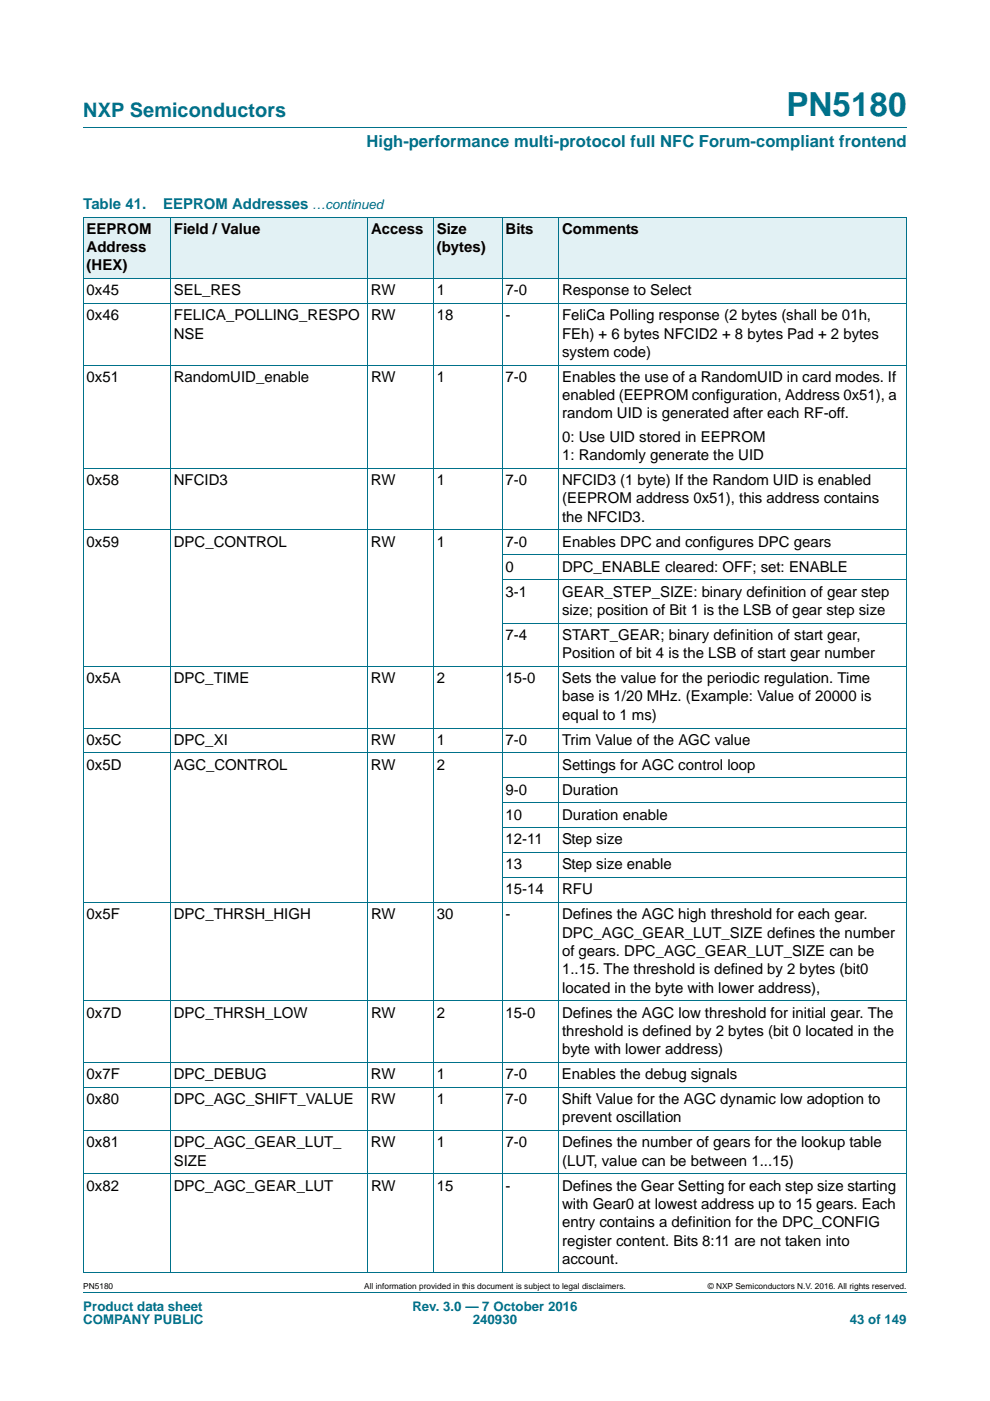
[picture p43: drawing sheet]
<svg xmlns="http://www.w3.org/2000/svg" width="210mm" height="297mm" viewBox="0 0 210 297" stroke-linecap="round" stroke-linejoin="round" font-family="sans-serif">
<defs><g id="words">
<text font-size="7" fill="#00718a" x="166.8" y="24.6">PN5180</text>
<text font-size="4.2" fill="#00718a" x="17.7" y="24.9">NXP Semiconductors</text>
<text font-size="3.5" fill="#00718a" x="77.7" y="31.1">High-performance multi-protocol full NFC Forum-compliant frontend</text>
<g font-size="3.2" fill="#00718a">
<text x="17.7" y="44.3">Table 41.</text>
<text x="34.6" y="44.3">EEPROM Addresses</text>
</g>
<g font-size="3.2">
<text x="18.4" y="49.6">EEPROM</text>
<text x="18.4" y="53.4">Address</text>
<text x="36.9" y="49.6">Field / Value</text>
<text x="78.7" y="49.6">Access</text>
<text x="92.6" y="49.6">Size</text>
<text x="92.6" y="53.4">(bytes)</text>
<text x="107.3" y="49.6">Bits</text>
<text x="119.2" y="49.6">Comments</text>
<text x="18.4" y="57.3">(HEX)</text>
<text x="18.4" y="62.6">0x45</text>
<text x="36.9" y="62.6">SEL_RES</text>
<text x="78.7" y="62.6">RW</text>
<text x="92.6" y="62.6">1</text>
<text x="107.2" y="62.6">7-0</text>
<text x="119.2" y="62.6">Response to Select</text>
<text x="18.4" y="67.9">0x46</text>
<text x="36.9" y="67.9">FELICA_POLLING_RESPO</text>
<text x="36.9" y="71.8">NSE</text>
<text x="78.7" y="67.9">RW</text>
<text x="92.6" y="67.9">18</text>
<text x="107.2" y="67.9">-</text>
<text x="119.2" y="67.9">FeliCa Polling response (2 bytes (shall be 01h,</text>
<text x="119.2" y="71.8">FEh) + 6 bytes NFCID2 + 8 bytes Pad + 2 bytes</text>
<text x="119.2" y="75.7">system code)</text>
<text x="18.4" y="81">0x51</text>
<text x="36.9" y="81">RandomUID_enable</text>
<text x="78.7" y="81">RW</text>
<text x="92.6" y="81">1</text>
<text x="107.2" y="81">7-0</text>
<text x="119.2" y="81">Enables the use of a RandomUID in card modes. If</text>
<text x="119.2" y="84.8">enabled (EEPROM configuration, Address 0x51), a</text>
<text x="119.2" y="88.7">random UID is generated after each RF-off.</text>
<text x="119.2" y="93.7">0: Use UID stored in EEPROM</text>
<text x="119.2" y="97.5">1: Randomly generate the UID</text>
<text x="18.4" y="102.8">0x58</text>
<text x="36.9" y="102.8">NFCID3</text>
<text x="78.7" y="102.8">RW</text>
<text x="92.6" y="102.8">1</text>
<text x="107.2" y="102.8">7-0</text>
<text x="119.2" y="102.8">NFCID3 (1 byte) If the Random UID is enabled</text>
<text x="119.2" y="106.7">(EEPROM address 0x51), this address contains</text>
<text x="119.2" y="110.6">the NFCID3.</text>
<text x="18.4" y="115.9">0x59</text>
<text x="36.9" y="115.9">DPC_CONTROL</text>
<text x="78.7" y="115.9">RW</text>
<text x="92.6" y="115.9">1</text>
<text x="107.2" y="115.9">7-0</text>
<text x="119.2" y="115.9">Enables DPC and configures DPC gears</text>
<text x="107.2" y="121.2">0</text>
<text x="119.2" y="121.2">DPC_ENABLE cleared: OFF; set: ENABLE</text>
<text x="107.2" y="126.5">3-1</text>
<text x="119.2" y="130.4">size; position of Bit 1 is the LSB of gear step size</text>
<text x="119.2" y="126.5">GEAR_STEP_SIZE: binary definition of gear step</text>
<text x="107.2" y="135.6">7-4</text>
<text x="119.2" y="135.6">START_GEAR; binary definition of start gear,</text>
<text x="119.2" y="139.5">Position of bit 4 is the LSB of start gear number</text>
<text x="18.4" y="144.8">0x5A</text>
<text x="36.9" y="144.8">DPC_TIME</text>
<text x="78.7" y="144.8">RW</text>
<text x="92.6" y="144.8">2</text>
<text x="107.2" y="144.8">15-0</text>
<text x="119.2" y="144.8">Sets the value for the periodic regulation. Time</text>
<text x="119.2" y="148.7">base is 1/20 MHz. (Example: Value of 20000 is</text>
<text x="119.2" y="152.6">equal to 1 ms)</text>
<text x="18.4" y="157.9">0x5C</text>
<text x="36.9" y="157.9">DPC_XI</text>
<text x="78.7" y="157.9">RW</text>
<text x="92.6" y="157.9">1</text>
<text x="107.2" y="157.9">7-0</text>
<text x="119.2" y="157.9">Trim Value of the AGC value</text>
<text x="18.4" y="163.2">0x5D</text>
<text x="36.9" y="163.2">AGC_CONTROL</text>
<text x="78.7" y="163.2">RW</text>
<text x="92.6" y="163.2">2</text>
<text x="119.2" y="163.2">Settings for AGC control loop</text>
<text x="107.2" y="168.5">9-0</text>
<text x="107.2" y="173.8">10</text>
<text x="119.2" y="168.5">Duration</text>
<text x="119.2" y="173.8">Duration enable</text>
<text x="107.2" y="179">12-11</text>
<text x="119.2" y="179">Step size</text>
<text x="107.2" y="184.3">13</text>
<text x="119.2" y="184.3">Step size enable</text>
<text x="107.2" y="189.6">15-14</text>
<text x="119.2" y="189.6">RFU</text>
<text x="18.4" y="194.9">0x5F</text>
<text x="36.9" y="194.9">DPC_THRSH_HIGH</text>
<text x="78.7" y="194.9">RW</text>
<text x="92.6" y="194.9">30</text>
<text x="107.2" y="194.9">-</text>
<text x="119.2" y="194.9">Defines the AGC high threshold for each gear.</text>
<text x="119.2" y="198.8">DPC_AGC_GEAR_LUT_SIZE defines the number</text>
<text x="119.2" y="202.7">of gears. DPC_AGC_GEAR_LUT_SIZE can be</text>
<text x="119.2" y="206.6">1..15. The threshold is defined by 2 bytes (bit0</text>
<text x="18.4" y="215.8">0x7D</text>
<text x="36.9" y="215.8">DPC_THRSH_LOW</text>
<text x="78.7" y="215.8">RW</text>
<text x="92.6" y="215.8">2</text>
<text x="107.2" y="215.8">15-0</text>
<text x="119.2" y="210.5">located in the byte with lower address),</text>
<text x="119.2" y="215.8">Defines the AGC low threshold for initial gear. The</text>
<text x="119.2" y="219.6">threshold is defined by 2 bytes (bit 0 located in the</text>
<text x="119.2" y="223.5">byte with lower address)</text>
<text x="18.4" y="228.8">0x7F</text>
<text x="36.9" y="228.8">DPC_DEBUG</text>
<text x="78.7" y="228.8">RW</text>
<text x="92.6" y="228.8">1</text>
<text x="107.2" y="228.8">7-0</text>
<text x="119.2" y="228.8">Enables the debug signals</text>
<text x="18.4" y="234.1">0x80</text>
<text x="36.9" y="234.1">DPC_AGC_SHIFT_VALUE</text>
<text x="78.7" y="234.1">RW</text>
<text x="92.6" y="234.1">1</text>
<text x="107.2" y="234.1">7-0</text>
<text x="119.2" y="234.1">Shift Value for the AGC dynamic low adoption to</text>
<text x="119.2" y="238">prevent oscillation</text>
<text x="18.4" y="243.3">0x81</text>
<text x="36.9" y="243.3">DPC_AGC_GEAR_LUT_</text>
<text x="78.7" y="243.3">RW</text>
<text x="92.6" y="243.3">1</text>
<text x="107.2" y="243.3">7-0</text>
<text x="119.2" y="243.3">Defines the number of gears for the lookup table</text>
<text x="36.9" y="247.1">SIZE</text>
<text x="119.2" y="247.1">(LUT, value can be between 1...15)</text>
<text x="18.4" y="252.4">0x82</text>
<text x="36.9" y="252.4">DPC_AGC_GEAR_LUT</text>
<text x="78.7" y="252.4">RW</text>
<text x="92.6" y="252.4">15</text>
<text x="107.3" y="252.4">-</text>
<text x="119.2" y="256.3">with Gear0 at lowest address up to 15 gears. Each</text>
<text x="119.2" y="252.4">Defines the Gear Setting for each step size starting</text>
<text x="119.2" y="260.2">entry contains a definition for the DPC_CONFIG</text>
<text x="119.2" y="264.1">register content. Bits 8:11 are not taken into</text>
<text x="119.2" y="268">account.</text>
</g>
<g font-size="2.8" fill="#00718a">
<text x="66.2" y="44.3">…continued</text>
<text x="17.7" y="277.9">Product data sheet</text>
<text x="17.7" y="280.8">COMPANY PUBLIC</text>
<text x="87.5" y="277.9">Rev. 3.0 — 7 October 2016</text>
<text x="100.3" y="280.8">240930</text>
<text x="180.2" y="280.8">43 of 149</text>
</g>
<g font-size="1.8">
<text x="17.7" y="273.3">PN5180</text>
<text x="77.3" y="273.3">All information provided in this document is subject to legal disclaimers.</text>
<text x="150.1" y="273.3">© NXP Semiconductors N.V. 2016. All rights reserved.</text>
</g>
</g></defs>
<path d="M17.7 27h174.6M17.7 273.9h174.6" fill="none" stroke="#00718a" stroke-width=".21"/>
<g fill="#e2f1f4">
<path d="M17.7 46h18.5v13.1h-18.5z"/>
<path d="M36.2 46h41.8v13.1h-41.8z"/>
<path d="M78 46h13.9v13.1h-13.9z"/>
<path d="M91.9 46h14.7v13.1h-14.7z"/>
<path d="M106.6 46h11.9v13.1h-11.9z"/>
<path d="M118.5 46h73.8v13.1h-73.8z"/>
</g>
<g fill="none" stroke="#00718a" stroke-width=".21">
<path d="M17.6 46h174.7M17.6 59.1h174.7M17.7 46.1v223.6M36.2 46v223.7M78 46v223.7M92 46v223.7M106.6 46v223.7M118.5 46v223.7M192.3 46.1v223.6M17.6 64.4h174.7M17.6 77.4h174.7M17.6 99.3h174.7"/>
<path d="M17.6 112.4h174.7M106.5 117.7h85.8M106.5 122.9h85.8M106.5 132.1h85.8M17.6 141.3h174.7M17.6 154.4h174.7M17.6 159.6h174.7M106.5 164.9h85.8M106.5 170.2h85.8M106.5 175.5h85.8M17.6 191.4h174.7M106.5 180.8h85.8"/>
<path d="M106.5 186.1h85.8M17.6 212.2h174.7M17.6 225.3h174.7M17.6 230.6h174.7M17.6 239.7h174.7M17.6 248.9h174.7M17.6 269.7h174.7"/>
</g>
<use href="#words"/>
</svg>
